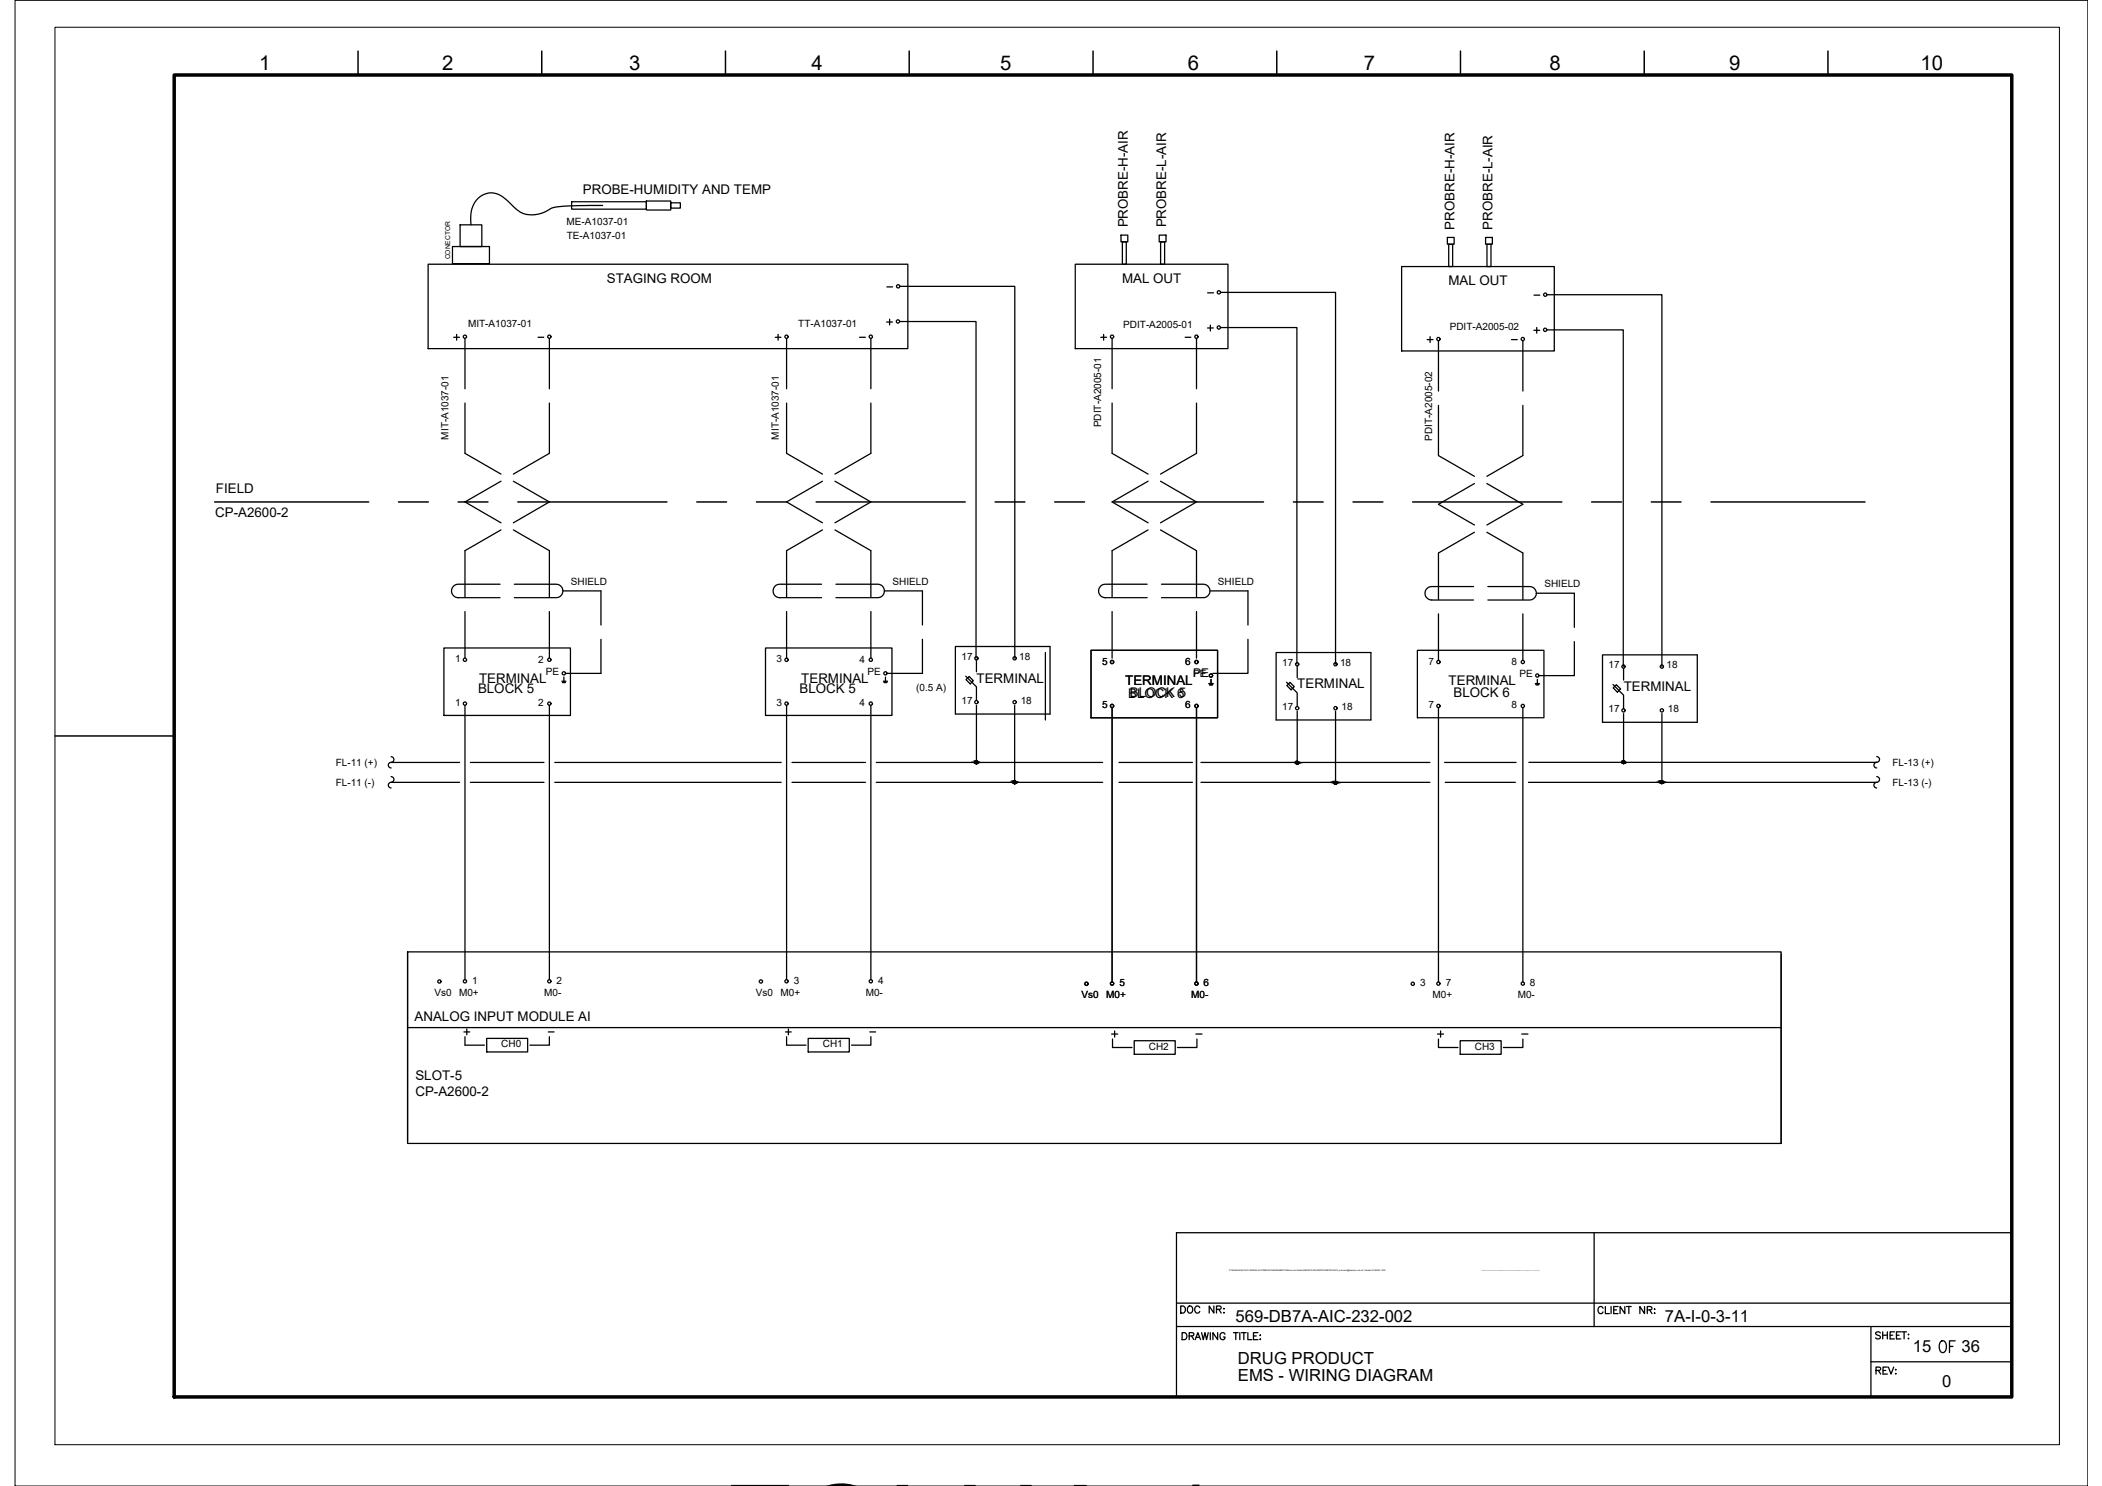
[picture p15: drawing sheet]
<svg xmlns="http://www.w3.org/2000/svg" width="420mm" height="297mm" viewBox="0 0 420 297" stroke-linecap="round" stroke-linejoin="round" font-family="sans-serif">
<defs><g id="words">
<text font-size="5.7" x="386.6" y="271.6">OF</text>
<text font-size="4.4" x="373.9" y="275.9">REV:</text>
<g font-size="4.1">
<text x="51.8" y="14">1</text>
<text x="88.3" y="14">2</text>
<text x="125.7" y="14">3</text>
<text x="162.2" y="14">4</text>
<text x="199.9" y="14">5</text>
<text x="237.4" y="14">6</text>
<text x="272.6" y="14">7</text>
<text x="309.7" y="14">8</text>
<text x="345.6" y="14">9</text>
<text x="383.9" y="14">10</text>
</g>
<g font-size="4">
<text x="90" y="69.1">+</text>
<text x="154.2" y="69.1">+</text>
<text x="219.1" y="69.1">+</text>
<text x="91.7" y="208.1">+</text>
<text x="156.3" y="208.1">+</text>
<text x="221.2" y="208.5">+</text>
<text x="286.5" y="208.5">+</text>
</g>
<g font-size="3.3">
<text x="247" y="264.2">569-DB7A-AIC-232-002</text>
<text x="332.8" y="264.3">7A-I-0-3-11</text>
<text x="247.4" y="272.7">DRUG PRODUCT</text>
<text x="382.3" y="270.3">15</text>
<text x="392.1" y="270.3">36</text>
<text x="247.4" y="276">EMS - WIRING DIAGRAM</text>
<text x="388.2" y="277.3">0</text>
</g>
<g font-size="2.7">
<text x="116.5" y="38.7">PROBE-HUMIDITY AND TEMP</text>
<text x="225.5" y="45.5" transform="rotate(-90 225.5 45.5)">PROBRE-H-AIR</text>
<text x="233.1" y="45.5" transform="rotate(-90 233.1 45.5)">PROBRE-L-AIR</text>
<text x="290.7" y="45.9" transform="rotate(-90 290.7 45.9)">PROBRE-H-AIR</text>
<text x="298.3" y="45.9" transform="rotate(-90 298.3 45.9)">PROBRE-L-AIR</text>
<text x="121.3" y="56.5">STAGING ROOM</text>
<text x="224.3" y="56.5">MAL OUT</text>
<text x="289.5" y="57">MAL OUT</text>
<text x="43.2" y="98.5">FIELD</text>
<text x="43" y="103.4">CP-A2600-2</text>
<text x="95.8" y="136.5">TERMINAL</text>
<text x="160.2" y="136.5">TERMINAL</text>
<text x="195.2" y="136.4">TERMINAL</text>
<text x="224.9" y="137">TERMINAL</text>
<text x="259.3" y="137.6">TERMINAL</text>
<text x="289.6" y="137">TERMINAL</text>
<text x="95.5" y="138.6">BLOCK 5</text>
<text x="159.8" y="138.6">BLOCK 5</text>
<text x="225.5" y="139.5">BLOCK 6</text>
<text x="225.9" y="139.4">BLOCK 5</text>
<text x="290.5" y="139.3">BLOCK 6</text>
<text x="324.5" y="138.1">TERMINAL</text>
<text x="82.9" y="204.1">ANALOG INPUT MODULE AI</text>
<text x="83" y="215.9">SLOT-5</text>
<text x="83" y="219.1">CP-A2600-2</text>
</g>
<g font-size="2.6">
<text x="176.4" y="58.6">-</text>
<text x="240.6" y="59.6">-</text>
<text x="305.9" y="60.3">-</text>
<text x="106.5" y="68.8">-</text>
<text x="171.1" y="68.8">-</text>
<text x="236" y="68.8">-</text>
<text x="301.3" y="69.1">-</text>
<text x="108.7" y="207.4">-</text>
<text x="172.9" y="207.4">-</text>
<text x="238.1" y="207.8">-</text>
<text x="303.4" y="207.8">-</text>
</g>
<g font-size="2">
<text x="113.3" y="45">ME-A1037-01</text>
<text x="113.3" y="47.7">TE-A1037-01</text>
<text x="93.6" y="65.3">MIT-A1037-01</text>
<text x="159.6" y="65.3">TT-A1037-01</text>
<text x="224.5" y="65.5">PDIT-A2005-01</text>
<text x="289.8" y="65.9">PDIT-A2005-02</text>
<text x="89.6" y="87.9" transform="rotate(-90 89.6 87.9)">MIT-A1037-01</text>
<text x="155.7" y="87.9" transform="rotate(-90 155.7 87.9)">MIT-A1037-01</text>
<text x="220.1" y="85.4" transform="rotate(-90 220.1 85.4)">PDIT-A2005-01</text>
<text x="286.3" y="88.1" transform="rotate(-90 286.3 88.1)">PDIT-A2005-02</text>
<text x="114.1" y="116.9">SHIELD</text>
<text x="178.4" y="116.9">SHIELD</text>
<text x="243.5" y="116.9">SHIELD</text>
<text x="308.7" y="117.4">SHIELD</text>
<text x="192.2" y="131.9">17</text>
<text x="203.7" y="131.9">18</text>
<text x="91" y="132.4">1</text>
<text x="107.6" y="132.4">2</text>
<text x="109.1" y="134.9">PE</text>
<text x="155.2" y="132.4">3</text>
<text x="171.8" y="132.4">4</text>
<text x="173.4" y="134.9">PE</text>
<text x="220.3" y="132.9">5</text>
<text x="236.9" y="132.9">6</text>
<text x="238.5" y="135.3">PE</text>
<text x="256.3" y="133.1">17</text>
<text x="267.9" y="133.1">18</text>
<text x="285.5" y="132.9">7</text>
<text x="302.2" y="132.9">8</text>
<text x="303.7" y="135.3">PE</text>
<text x="321.5" y="133.5">17</text>
<text x="333.1" y="133.5">18</text>
<text x="91" y="141.1">1</text>
<text x="107.6" y="141.1">2</text>
<text x="155.2" y="141.1">3</text>
<text x="171.8" y="141.1">4</text>
<text x="183.1" y="138.1">(0.5 A)</text>
<text x="192.2" y="140.6">17</text>
<text x="204" y="140.6">18</text>
<text x="220.3" y="141.6">5</text>
<text x="236.9" y="141.6">6</text>
<text x="256.3" y="141.8">17</text>
<text x="268.1" y="141.8">18</text>
<text x="285.5" y="141.6">7</text>
<text x="302.2" y="141.6">8</text>
<text x="321.5" y="142.3">17</text>
<text x="333.4" y="142.3">18</text>
<text x="67.1" y="153">FL-11 (+)</text>
<text x="378.3" y="153">FL-13 (+)</text>
<text x="67.1" y="157">FL-11 (-)</text>
<text x="378.3" y="157">FL-13 (-)</text>
<text x="94.4" y="196.6">1</text>
<text x="111.2" y="196.6">2</text>
<text x="158.7" y="196.6">3</text>
<text x="175.5" y="196.6">4</text>
<text x="223.8" y="197">5</text>
<text x="240.6" y="197">6</text>
<text x="283.8" y="197.1">3</text>
<text x="289" y="197">7</text>
<text x="305.8" y="197">8</text>
<text x="86.8" y="199.1">Vs0</text>
<text x="91.8" y="199">M0+</text>
<text x="108.8" y="199">M0-</text>
<text x="151.1" y="199.1">Vs0</text>
<text x="156" y="199">M0+</text>
<text x="173" y="199">M0-</text>
<text x="216.2" y="199.5">Vs0</text>
<text x="221.1" y="199.5">M0+</text>
<text x="238.1" y="199.5">M0-</text>
<text x="286.3" y="199.5">M0+</text>
<text x="303.4" y="199.5">M0-</text>
<text x="100.2" y="209.3">CH0</text>
<text x="164.5" y="209.3">CH1</text>
<text x="229.6" y="209.8">CH2</text>
<text x="294.8" y="209.8">CH3</text>
</g>
<text font-size="1.3" x="90" y="51.9" transform="rotate(-90 90 51.9)">CONECTOR</text>
<text font-size=".4" x="245.7" y="254.1">P:\569-BAXALTA\01.ENG\03.AUTOMACAO\ANDAMENTO\Banco de Dados\569-B7A-INS-INSTRUMENTACAO_moliveira@tessler-com-br-Tessler-5164457.JPG</text>
</g></defs>
<!-- layer: I_DATA -->
<g fill="none" stroke="#000" stroke-width=".25">
<path d="M85.6 52.8h95.9v16.9h-95.9zM214.9 52.8h30.5v16.9h-30.5zM280.2 53.3h30.5v16.9h-30.5zM177.2 64.4h1.2M177.8 63.8v1.1M241.4 65.6h1.1M241.9 65v1.2M285.3 67.9h1.1M285.9 67.3v1.2M306.6 66h1.2M307.2 65.5v1.1M88.7 129.5h25.3v13.5h-25.3z"/>
<path d="M112.3 136.2h.8M112.4 136.3h.7M112.5 136.4h.5M112.7 135.3v.9M153 129.5h25.3v13.5h-25.3zM176.6 136.2h.8M176.7 136.3h.6M176.7 136.4h.5M177 135.3v.9M191 129.2h18.9v13.5h-18.9zM209 130.4v13.5M218.1 130h25.3v13.5h-25.3z"/>
<path d="M241.7 136.6h.8M241.7 136.8h.7M241.8 136.9h.5M242.1 135.8v.8M255.1 130.4h18.9v13.5h-18.9zM283.3 130h25.3v13.5h-25.3zM306.9 136.6h.8M307 136.8h.6M307 136.9h.6M307.3 135.8v.8M320.3 130.9h19v13.5h-19zM81.5 190.3v37.8"/>
<path d="M356 190.7v37.9M92.9 208.9h3.9M97.3 207.6h8.2v2.7h-8.2zM109.8 207.2v1.7h-3.9M157.2 208.9h3.9M161.5 207.6h8.3v2.7h-8.3zM174.1 207.2v1.7h-3.9M222.4 209.4h3.9M226.7 208h8.2v2.7h-8.2zM239.2 207.7v1.7h-3.8M287.5 209.4h3.9M291.9 208h8.2v2.7h-8.2z"/>
<path d="M304.4 207.7v1.7h-3.9"/>
<circle cx="179.5" cy="64.3" r=".33"/>
<circle cx="243.6" cy="65.5" r=".33"/>
<circle cx="287.5" cy="67.8" r=".33"/>
<circle cx="308.9" cy="65.9" r=".33"/>
<circle cx="92.9" cy="131.9" r=".33"/>
<circle cx="109.8" cy="131.9" r=".33"/>
<circle cx="112.7" cy="134.6" r=".33"/>
<circle cx="157.2" cy="131.9" r=".33"/>
<circle cx="174.1" cy="131.9" r=".33"/>
<circle cx="177" cy="134.6" r=".33"/>
<circle cx="195.2" cy="131.6" r=".33"/>
<circle cx="202.8" cy="131.6" r=".33"/>
<circle cx="222.3" cy="132.3" r=".33"/>
<circle cx="239.2" cy="132.3" r=".33"/>
<circle cx="242.1" cy="135" r=".33"/>
<circle cx="259.3" cy="132.8" r=".33"/>
<circle cx="266.9" cy="132.8" r=".33"/>
<circle cx="287.5" cy="132.3" r=".33"/>
<circle cx="304.4" cy="132.3" r=".33"/>
<circle cx="307.3" cy="135" r=".33"/>
<circle cx="324.5" cy="133.2" r=".33"/>
<circle cx="332.2" cy="133.2" r=".33"/>
<circle cx="92.9" cy="140.6" r=".33"/>
<circle cx="109.8" cy="140.6" r=".33"/>
<circle cx="157.2" cy="140.6" r=".33"/>
<circle cx="174.1" cy="140.6" r=".33"/>
<circle cx="195.2" cy="140.4" r=".33"/>
<circle cx="202.8" cy="140.4" r=".33"/>
<circle cx="222.3" cy="141.1" r=".33"/>
<circle cx="239.2" cy="141.1" r=".33"/>
<circle cx="259.3" cy="141.6" r=".33"/>
<circle cx="266.9" cy="141.6" r=".33"/>
<circle cx="287.5" cy="141.1" r=".33"/>
<circle cx="304.4" cy="141.1" r=".33"/>
<circle cx="324.5" cy="142" r=".33"/>
<circle cx="332.2" cy="142" r=".33"/>
<circle cx="87.8" cy="196.2" r=".33"/>
<circle cx="92.9" cy="196.1" r=".33"/>
<circle cx="109.8" cy="196.1" r=".33"/>
<circle cx="152.1" cy="196.2" r=".33"/>
<circle cx="157.2" cy="196.1" r=".33"/>
<circle cx="174.1" cy="196.1" r=".33"/>
<circle cx="217.2" cy="196.7" r=".33"/>
<circle cx="222.3" cy="196.6" r=".33"/>
<circle cx="239.2" cy="196.6" r=".33"/>
<circle cx="282.4" cy="196.7" r=".33"/>
<circle cx="287.5" cy="196.6" r=".33"/>
<circle cx="304.4" cy="196.6" r=".33"/>
</g>
<!-- layer: I_TABS -->
<g fill="none" stroke="#000" stroke-width=".25">
<path d="M92.9 67.7v10M109.8 67.7v10M157.2 67.7v10M174.1 67.7v10M222.3 67.7v10M239.2 67.7v10M287.5 68.1v10.1M304.4 68.1v10.1M92.9 80.6v10l7.2 4.2M100.1 96.2l-7.2 4.1 7.2 4.2M102.6 96.2l7.2 4.1-7.2 4.2M109.8 80.6v10l-7.2 4.2"/>
<path d="M157.2 80.6v10l7.2 4.2M164.4 96.2l-7.2 4.1 7.2 4.2M166.9 96.2l7.2 4.1-7.2 4.2M174.1 80.6v10l-7.2 4.2M222.3 80.6v10l7.2 4.2M229.5 96.2l-7.2 4.1 7.2 4.2M232 96.2l7.2 4.1-7.2 4.2M239.2 80.6v10l-7.2 4.2M287.5 81v10.1l7.2 4.1M294.7 96.7l-7.2 4.1 7.2 4.2M297.2 96.7l7.2 4.1-7.2 4.2M304.4 81v10.1l-7.2 4.1"/>
<path d="M99.9 116.8h-8.3a1.34 1.34 0 0 0-1.4 1.3 1.34 1.34 0 0 0 1.4 1.4h8.3M100.1 105.9l-7.2 4.2v9.3M102.6 105.9l7.2 4.2v9.3M102.8 116.8h8.4a1.34 1.34 0 0 1 1.3 1.3 1.34 1.34 0 0 1-1.3 1.4h-8.4M112.5 118.1h7.6v6.8M164.2 116.8h-8.3a1.34 1.34 0 0 0-1.4 1.3 1.34 1.34 0 0 0 1.4 1.4h8.3M164.4 105.9l-7.2 4.2v9.3M166.9 105.9l7.2 4.2v9.3M167.1 116.8h8.3a1.34 1.34 0 0 1 1.4 1.3 1.34 1.34 0 0 1-1.4 1.4h-8.3M176.8 118.1h7.6v6.8M229.3 116.8h-8.4a1.34 1.34 0 0 0-1.3 1.3 1.34 1.34 0 0 0 1.3 1.4h8.4M229.5 105.9l-7.2 4.2v9.3"/>
<path d="M232 105.9l7.2 4.2v9.3M232.2 116.8h8.3a1.34 1.34 0 0 1 1.4 1.3 1.34 1.34 0 0 1-1.4 1.4h-8.3M241.9 118.1h7.5v6.8M294.5 117.2h-8.3a1.34 1.34 0 0 0-1.4 1.4 1.34 1.34 0 0 0 1.4 1.3h8.3M294.7 106.4l-7.2 4.1v9.4M297.2 106.4l7.2 4.1v9.4M297.4 117.2h8.3a1.34 1.34 0 0 1 1.4 1.4 1.34 1.34 0 0 1-1.4 1.3h-8.3M307.1 118.6h7.6v6.8M92.9 122.2v9.4M109.8 122.2v9.4M120.1 127.8v6.8h-7M157.2 122.2v9.4"/>
<path d="M174.1 122.2v9.4M184.4 127.8v6.8h-7.1M222.3 122.2v9.4M239.2 122.2v9.4M249.4 127.8v6.8h-7M287.5 122.7v9.3M304.4 122.7v9.3M314.7 128.3v6.8h-7.1M78.2 151.3a.56 .56 0 0 1 .5 .5 .56 .56 0 0 1-.5 .6 .56 .56 0 0 0-.6 .5 .56 .56 0 0 0 .6 .6M78.2 155.2a.56 .56 0 0 1 .5 .6 .56 .56 0 0 1-.5 .6M78.2 156.4a.56 .56 0 0 0-.6 .5 .56 .56 0 0 0 .6 .6M92.9 141v54.8"/>
<path d="M109.8 141v54.8M157.2 141v54.8M174.1 141v54.8M222.3 141.5v54.8M239.2 141.5v54.8M287.5 141.5v54.8M304.4 141.5v54.8M375.1 151.2a.56 .56 0 0 1 .6 .6 .56 .56 0 0 1-.6 .6 .57 .57 0 0 0-.5 .5 .57 .57 0 0 0 .5 .6M375.1 155.2a.56 .56 0 0 1 .6 .6 .56 .56 0 0 1-.6 .6M375.1 156.4a.56 .56 0 0 0-.5 .5 .56 .56 0 0 0 .5 .6"/>
</g>
<!-- layer: EI-CTRL -->
<path d="M193 135.2l2.2 2.1v2.7M193.1 135.9l.6-.7 .9 .9-.7 .6zM195.2 131.9v2.4M257.2 136.4l2.1 2.1v2.7M257.2 137l.7-.6 .8 .9-.6 .6zM259.3 133.1v2.4M322.4 136.8l2.1 2.1v2.8M322.5 137.5l.6-.6 .8 .8-.6 .7zM324.5 133.6v2.3" fill="none" stroke="#000" stroke-width=".25"/>
<!-- layer: G-TTLB-TTLB -->
<path d="M34.8 15h367.3v264.2h-367.3z" fill="none" stroke="#000" stroke-width=".7"/>
<!-- layer: G-TTLB-OTLN -->
<path d="M11 5.4h400.6v283.4h-400.6z" fill="none" stroke="#000" stroke-width=".2"/>
<!-- layer: G-TTLB-INDX -->
<path d="M71.6 10.2v4.8M108.3 10.2v4.8M145 10.2v4.8M181.7 10.2v4.8M218.5 10.2v4.8M255.2 10.2v4.8M291.9 10.2v4.8M328.7 10.2v4.8M365.4 10.2v4.8M11 147.1h23.8" fill="none" stroke="#000" stroke-width=".3"/>
<!-- layer: LGSP IA4$0$LG_PLOT -->
<path d="M318.6 246.4v18.8M235.2 279.2h166.9M235.2 260.5h166.9M235.2 265.2h166.9M374 272.2h28.1M374 265.2v14" fill="none" stroke="#000" stroke-width=".25"/>
<!-- layer: LG_PLOT -->
<g fill="none" stroke="#000" stroke-width=".25">
<path d="M402.1 246.4h-166.9v32.8M236 261.1h.5a.76 .76 0 0 1 .5 .7 .76 .76 0 0 1-.5 .7h-.5zM236.3 266.4h.4a.73 .73 0 0 1 .6 .7 .73 .73 0 0 1-.6 .7h-.4zM237.5 261.3a.51 .51 0 0 1 .6-.2 .51 .51 0 0 1 .3 .5v.3a.53 .53 0 0 1-.5 .6 .53 .53 0 0 1-.6-.6zM237.7 267h.8l.1-.2v-.3l-.9-.1v1.4M238.2 267l.4 .8M238.9 267.8l.5-1.4 .6 1.4M239.1 267.3h.7M239.8 261.4a.52 .52 0 0 0-.6-.3 .52 .52 0 0 0-.4 .5v.3a.52 .52 0 0 0 .4 .6 .52 .52 0 0 0 .6-.4M240.2 266.4l.3 1.4 .4-1.4 .3 1.4 .3-1.4M241.9 266.4v1.4M242.6 261.1v1.4l-.9-1.4v1.4"/>
<path d="M243.2 261.7h.8v-.5l-.2-.1h-.6v1.4M243.4 266.4v1.4l-1-1.4v1.4M243.6 261.7l.5 .8M244.6 261.6h.1zM244.6 262.4h.1zM244.9 266.7a.51 .51 0 0 0-.6-.3 .51 .51 0 0 0-.4 .5v.4a.5 .5 0 0 0 .5 .5 .5 .5 0 0 0 .5-.5h-.4M246.5 266.4h1M247 266.4v1.4M247.8 266.4v1.4M248.1 266.4h1M248.6 266.4v1.4M249.4 266.4v1.4h.8"/>
<path d="M250.5 267h.6M251.4 266.4h-.9v1.4h.9M251.8 266.9h.2zM251.9 267.7v.1zM320.4 261.5a.51 .51 0 0 0-.6-.3 .51 .51 0 0 0-.4 .5v.4a.51 .51 0 0 0 .4 .5 .51 .51 0 0 0 .6-.4M320.9 261.2v1.4h.8M322 261.2v1.4M322.6 261.8h.5M323.4 261.2h-.8v1.4h.8M324.8 261.2v1.4l-1-1.4v1.4M325.1 261.2h1M325.6 261.2v1.4"/>
<path d="M328.7 261.2v1.4l-.9-1.4v1.4M329.3 261.8h.8v-.5l-.8-.1v1.4M329.7 261.8l.5 .8M330.7 261.7h.1zM330.7 262.5h.1zM375.9 266.4a.53 .53 0 0 0-.6-.2 .53 .53 0 0 0-.4 .4l1 .6v.2l-.4 .2-.6-.2M376.3 266.2v1.4M376.3 266.9h1M377.3 266.2v1.4M377.8 266.9h.5M378.7 266.2h-.9v1.4h.9M379.1 266.9h.5"/>
<path d="M379.9 266.2h-.8v1.4h.8M380.1 266.2h1M380.6 266.2v1.4M381.4 266.8h.2zM381.4 267.6h.2z"/>
</g>
<!-- layer: 0 -->
<g fill="none" stroke="#000" stroke-width=".25">
<path d="M90.4 49.3h7.4v3.4h-7.4zM92 44.9h4.3v4.4h-4.3zM114.3 40.3h14.9v1.5h-14.9zM120.5 41.1h-4.1a19.8 19.8 0 0 0-6.4 .6 5.4 5.4 0 0 1-7.7-.7 5.7 5.7 0 0 0-4.3-2.4 4.7 4.7 0 0 0-3.9 5.3v1M129.2 40.2h4.9v1.8h-4.9zM134.1 40.5h1.9v1.1h-1.9zM179.8 57.2h23v74.4M224.1 47h1.3v1.4h-1.3zM224.3 48.4h.8v4.4h-.8zM231.7 47h1.4v1.4h-1.4zM232 48.4h.8v4.4h-.8zM244 58.4h23v74.3"/>
<path d="M289.3 47.5h1.4v1.3h-1.4zM289.6 48.8h.8v4.5h-.8zM296.9 47.5h1.4v1.3h-1.4zM297.2 48.8h.8v4.5h-.8zM309.2 58.9h23v74.3M179.8 64.3h15.3v67.3M244 65.5h15.2v67.2M309.2 65.9h15.3v67.3M78.2 152.4h13.7M78.2 156.4h13.7M94 152.4h14.7M94 156.4h14.7"/>
<path d="M110.9 152.4h45.2M110.9 156.4h45.2M158.3 152.4h14.7M158.3 156.4h14.7M175.2 152.4h45.2M175.2 156.4h45.2M195.2 141v11.7M202.8 141v15.7M223.7 152.4h14.7M223.7 156.4h14.7M240.1 152.4h45.7M240.1 156.4h45.7"/>
<path d="M259.3 142.2v10.3M267 142.2v14.3M288.8 152.4h14.2M288.9 156.4h14M305.5 156.4h69.6M305.6 152.4h69.5M324.5 142.6v9.8M332.2 142.6v13.8M81.5 190.3h274.5v38.3h-274.5zM81.5 205.4h274.5"/>
<circle cx="195.2" cy="152.4" r=".29"/>
<circle cx="202.8" cy="156.4" r=".29"/>
<circle cx="259.3" cy="152.5" r=".29"/>
<circle cx="266.9" cy="156.5" r=".29"/>
<circle cx="324.5" cy="152.4" r=".29"/>
<circle cx="332.2" cy="156.4" r=".29"/>
</g>
<g fill="#000" stroke="#000" stroke-width=".2">
<path d="M195.1 152.1h.1zM202.7 156.1h.1zM259.2 152.2h.1zM266.8 156.2h.2zM324.4 152.1h.1zM332.1 156.1h.1z"/>
<path d="M194.9 152.3h.3zM194.9 152.3h.3z"/>
<path d="M195.1 152.1h.1zM195.1 152.1h.1z"/>
<path d="M195.1 152.1l.1 .1zM195 152.2h.2z"/>
<path d="M195 152.2h.2zM195 152.2h.2z"/>
<path d="M195 152.2h.2zM195 152.2h.2z"/>
<path d="M195 152.2h.2zM195 152.2h.2z"/>
<path d="M195 152.2h.2zM195 152.2h.2z"/>
<path d="M194.9 152.2h.3zM194.9 152.2h.3z"/>
<path d="M194.9 152.2l.3 .1zM194.9 152.2l.3 .1z"/>
<path d="M194.9 152.3h.3zM194.9 152.3h.3z"/>
<path d="M194.9 152.3h.3zM194.9 152.3h.3z"/>
<path d="M194.9 152.3h.3zM194.9 152.3h.3z"/>
<path d="M195.2 152.3h.3zM195.2 152.3h.3z"/>
<path d="M194.9 152.3l.3 .1zM194.9 152.3l.3 .1z"/>
<path d="M195.1 152.7h.1zM195.1 152.7h.1z"/>
<path d="M195.2 152.1h.1zM195.2 152.1h.1z"/>
<path d="M195.2 152.1l.1 .1zM195.2 152.1l.1 .1z"/>
<path d="M195.1 152.7h.2zM195.1 152.7h.1z"/>
<path d="M195.2 152.2h.1zM195.2 152.2h.1z"/>
<path d="M195.2 152.2h.1zM195.2 152.2h.1z"/>
<path d="M195.2 152.2h.2zM195.2 152.2h.2z"/>
<path d="M195 152.6h.3zM195 152.6l.3 .1z"/>
<path d="M195.2 152.2h.2zM195.2 152.2h.2z"/>
<path d="M195.2 152.2h.2zM195.2 152.2h.2z"/>
<path d="M195 152.6h.4zM195 152.6h.3z"/>
<path d="M195.2 152.2l.2 .1zM195.2 152.2l.2 .1z"/>
<path d="M194.9 152.6h.5zM194.9 152.6h.5z"/>
<path d="M195.2 152.3h.2zM195.2 152.3h.2z"/>
<path d="M195.2 152.3h.3zM195.2 152.3h.3z"/>
<path d="M195.2 152.3h.3zM195.2 152.3h.3z"/>
<path d="M195.2 152.3l.3 .1zM195.2 152.3l.3 .1z"/>
<path d="M194.9 152.4h.6zM194.9 152.4h.6z"/>
<path d="M194.9 152.4l.6 .1zM194.9 152.4l.6 .1z"/>
<path d="M194.9 152.5h.6zM194.9 152.5l.5 .1z"/>
<path d="M202.7 156.1l.1 .1zM202.6 156.2h.2z"/>
<path d="M202.6 156.2h.2zM202.6 156.2h.2z"/>
<path d="M202.6 156.2h.2zM202.6 156.2h.2z"/>
<path d="M202.6 156.2l.2 .1zM202.6 156.2l.2 .1z"/>
<path d="M202.5 156.3h.3zM202.5 156.3h.3z"/>
<path d="M202.5 156.3l.3 .1zM202.5 156.3l.3 .1z"/>
<path d="M202.7 156.7h.2zM202.7 156.7h.1z"/>
<path d="M202.8 156.1h.1zM202.8 156.1h.1z"/>
<path d="M202.8 156.1l.2 .1zM202.8 156.1l.2 .1z"/>
<path d="M202.7 156.6h.2zM202.7 156.6l.2 .1z"/>
<path d="M202.8 156.2h.2zM202.8 156.2h.2z"/>
<path d="M202.6 156.6h.4zM202.6 156.6h.3z"/>
<path d="M202.8 156.2h.3zM202.8 156.2h.3z"/>
<path d="M202.6 156.6h.4zM202.6 156.6h.4z"/>
<path d="M202.8 156.2l.3 .1zM202.8 156.2l.3 .1z"/>
<path d="M202.6 156.5h.5zM202.6 156.5l.4 .1z"/>
<path d="M202.8 156.3h.3zM202.8 156.3h.3z"/>
<path d="M202.5 156.5h.6zM202.5 156.5h.6z"/>
<path d="M202.8 156.3l.3 .1zM202.8 156.3l.3 .1z"/>
<path d="M202.5 156.4h.6zM202.5 156.4h.6z"/>
<path d="M202.5 156.4h.6zM202.5 156.4l.6 .1z"/>
<path d="M259 152.4h.3zM259 152.4h.3z"/>
<path d="M259.1 152.2h.2zM259.1 152.2h.2z"/>
<path d="M259.3 152.2h.1zM259.3 152.2h.1z"/>
<path d="M259.2 152.2h.1zM259.1 152.2h.2z"/>
<path d="M259.1 152.2h.2zM259.1 152.2h.2z"/>
<path d="M259.1 152.2l.2 .1zM259.1 152.2l.2 .1z"/>
<path d="M259.1 152.3h.2zM259.1 152.3h.2z"/>
<path d="M259.1 152.3h.2zM259.1 152.3h.2z"/>
<path d="M259.1 152.3h.2zM259 152.3h.3z"/>
<path d="M259 152.3l.3 .1zM259 152.3l.3 .1z"/>
<path d="M259.3 152.4h.3zM259.3 152.4h.3z"/>
<path d="M259 152.4h.3zM259 152.4h.3z"/>
<path d="M259 152.4h.3zM259 152.4h.3z"/>
<path d="M259.3 152.4h.3zM259.3 152.4h.3z"/>
<path d="M259 152.4l.3 .1zM259 152.4l.3 .1z"/>
<path d="M259.3 152.2h.1zM259.3 152.2h.1z"/>
<path d="M259.2 152.7h.2zM259.2 152.7l.1 .1z"/>
<path d="M259.3 152.2h.1zM259.3 152.2h.1z"/>
<path d="M259.2 152.7h.2zM259.2 152.7h.2z"/>
<path d="M259.3 152.2h.2zM259.3 152.2h.2z"/>
<path d="M259.3 152.2h.2zM259.3 152.2h.2z"/>
<path d="M259.3 152.2l.2 .1zM259.3 152.2l.2 .1z"/>
<path d="M259.1 152.7h.4zM259.1 152.7h.3z"/>
<path d="M259.3 152.3h.2zM259.3 152.3h.2z"/>
<path d="M259.1 152.7h.4zM259.1 152.7h.4z"/>
<path d="M259.3 152.3h.2zM259.3 152.3h.2z"/>
<path d="M259.3 152.3h.2zM259.3 152.3h.2z"/>
<path d="M259.3 152.3l.3 .1zM259.3 152.3l.3 .1z"/>
<path d="M259.1 152.6h.4zM259.1 152.6l.4 .1z"/>
<path d="M259.3 152.4h.3zM259.3 152.4h.3z"/>
<path d="M259 152.6h.6zM259 152.6h.5z"/>
<path d="M259.3 152.4l.3 .1zM259.3 152.4l.3 .1z"/>
<path d="M259 152.5h.6zM259 152.5h.6z"/>
<path d="M259 152.5h.6zM259 152.5l.6 .1z"/>
<path d="M266.8 156.2h.2zM266.8 156.2h.2z"/>
<path d="M266.8 156.2l.2 .1zM266.8 156.2l.2 .1z"/>
<path d="M266.7 156.3h.3zM266.7 156.3h.3z"/>
<path d="M266.7 156.3h.3zM266.7 156.3h.3z"/>
<path d="M266.7 156.3l.3 .1zM266.7 156.3l.3 .1z"/>
<path d="M266.7 156.4l.3 .1zM266.7 156.4l.3 .1z"/>
<path d="M267 156.2h.1zM267 156.2h.1z"/>
<path d="M266.9 156.7h.1zM266.9 156.7h.1z"/>
<path d="M267 156.2h.1zM267 156.2h.1z"/>
<path d="M266.8 156.7h.3zM266.8 156.7h.2z"/>
<path d="M267 156.2l.1 .1zM267 156.2l.1 .1z"/>
<path d="M266.8 156.7h.3zM266.8 156.7h.3z"/>
<path d="M267 156.3h.2zM267 156.3h.2z"/>
<path d="M266.7 156.7h.5zM266.7 156.7h.4z"/>
<path d="M267 156.3h.2zM267 156.3h.2z"/>
<path d="M266.7 156.6h.5zM266.7 156.6l.5 .1z"/>
<path d="M267 156.3l.2 .1zM267 156.3l.2 .1z"/>
<path d="M266.7 156.6h.5zM266.7 156.6h.5z"/>
<path d="M267 156.4l.2 .1zM267 156.4l.2 .1z"/>
<path d="M266.7 156.5h.5zM266.7 156.5h.5z"/>
<path d="M266.7 156.5h.5zM266.7 156.5l.5 .1z"/>
<path d="M324.4 152.1h.1zM324.4 152.1h.1z"/>
<path d="M324.4 152.1h.1zM324.4 152.1h.1z"/>
<path d="M324.4 152.1h.1zM324.3 152.1h.2z"/>
<path d="M324.3 152.1l.2 .1zM324.3 152.1l.2 .1z"/>
<path d="M324.3 152.2h.2zM324.3 152.2h.2z"/>
<path d="M324.3 152.2h.2zM324.3 152.2h.2z"/>
<path d="M324.3 152.2h.2zM324.3 152.2h.2z"/>
<path d="M324.3 152.2l.2 .1zM324.3 152.2l.2 .1z"/>
<path d="M324.5 152.3h.3zM324.5 152.3h.3z"/>
<path d="M324.3 152.3h.2zM324.3 152.3h.2z"/>
<path d="M324.3 152.3h.2zM324.3 152.3h.2z"/>
<path d="M324.3 152.3h.2zM324.3 152.3h.2z"/>
<path d="M324.3 152.3l.2 .1zM324.3 152.3l.2 .1z"/>
<path d="M324.4 152.6h.2zM324.4 152.6l.2 .1z"/>
<path d="M324.5 152.1h.1zM324.5 152.1h.1z"/>
<path d="M324.5 152.1h.2zM324.5 152.1h.2z"/>
<path d="M324.5 152.1h.2zM324.5 152.1h.2z"/>
<path d="M324.4 152.6h.3zM324.4 152.6h.2z"/>
<path d="M324.5 152.1h.2zM324.5 152.1h.2z"/>
<path d="M324.5 152.1h.2zM324.5 152.1h.2z"/>
<path d="M324.5 152.1l.2 .1zM324.5 152.1l.2 .1z"/>
<path d="M324.4 152.6h.3zM324.4 152.6h.3z"/>
<path d="M324.5 152.2h.3zM324.5 152.2h.3z"/>
<path d="M324.3 152.6h.4zM324.3 152.6h.4z"/>
<path d="M324.5 152.2h.3zM324.5 152.2h.3z"/>
<path d="M324.5 152.2h.3zM324.5 152.2h.3z"/>
<path d="M324.5 152.2l.3 .1zM324.5 152.2l.3 .1z"/>
<path d="M324.3 152.5h.5zM324.3 152.5l.4 .1z"/>
<path d="M324.5 152.3h.3zM324.5 152.3h.3z"/>
<path d="M324.3 152.5h.5zM324.3 152.5h.5z"/>
<path d="M324.5 152.3h.3zM324.5 152.3h.3z"/>
<path d="M324.5 152.3l.3 .1zM324.5 152.3l.3 .1z"/>
<path d="M324.3 152.4h.5zM324.3 152.4h.5z"/>
<path d="M324.3 152.4h.5zM324.3 152.4l.5 .1z"/>
<path d="M332.1 156.1h.1zM332 156.1h.2z"/>
<path d="M332 156.1l.2 .1zM332 156.1l.2 .1z"/>
<path d="M332 156.2h.2zM332 156.2h.2z"/>
<path d="M331.9 156.2h.3zM331.9 156.2h.3z"/>
<path d="M331.9 156.2l.3 .1zM331.9 156.2l.3 .1z"/>
<path d="M331.9 156.3l.3 .1zM331.9 156.3l.3 .1z"/>
<path d="M332.2 156.1h.1zM332.2 156.1h.1z"/>
<path d="M332.1 156.6h.2zM332.1 156.6h.1z"/>
<path d="M332.2 156.1h.1zM332.2 156.1h.1z"/>
<path d="M332 156.6h.3zM332 156.6h.3z"/>
<path d="M332.2 156.1l.2 .1zM332.2 156.1l.2 .1z"/>
<path d="M332 156.6h.4zM332 156.6h.3z"/>
<path d="M332.2 156.2h.2zM332.2 156.2h.2z"/>
<path d="M332 156.6h.4zM332 156.6h.4z"/>
<path d="M332.2 156.2h.2zM332.2 156.2h.2z"/>
<path d="M331.9 156.5h.5zM331.9 156.5l.5 .1z"/>
<path d="M332.2 156.2l.3 .1zM332.2 156.2l.3 .1z"/>
<path d="M331.9 156.5h.5zM331.9 156.5h.5z"/>
<path d="M332.2 156.3l.3 .1zM332.2 156.3l.3 .1z"/>
<path d="M331.9 156.4h.6zM331.9 156.4h.6z"/>
<path d="M331.9 156.4h.6zM331.9 156.4l.5 .1z"/>
</g>
<!-- layer: I_LIMIT_LINE -->
<g fill="none" stroke="#000" stroke-width=".3">
<path d="M42.9 100.3h30.8M79.7 100.3h5.9M91.6 100.3h5.9M103.5 100.3h29.8M139.3 100.3h5.9M151.2 100.3h6M163.1 100.3h29.8M198.9 100.3h6M210.8 100.3h6M222.7 100.3h29.9M258.5 100.3h6M270.4 100.3h6"/>
<path d="M282.4 100.3h29.8M318.1 100.3h6M330.1 100.3h5.9M342 100.3h30.8"/>
</g>
<!-- layer: 0 -->
<path d="M3 .1h414.3v296.9h-414.3z" fill="none" stroke="#000" stroke-width=".2"/>
<use href="#words"/>
</svg>
